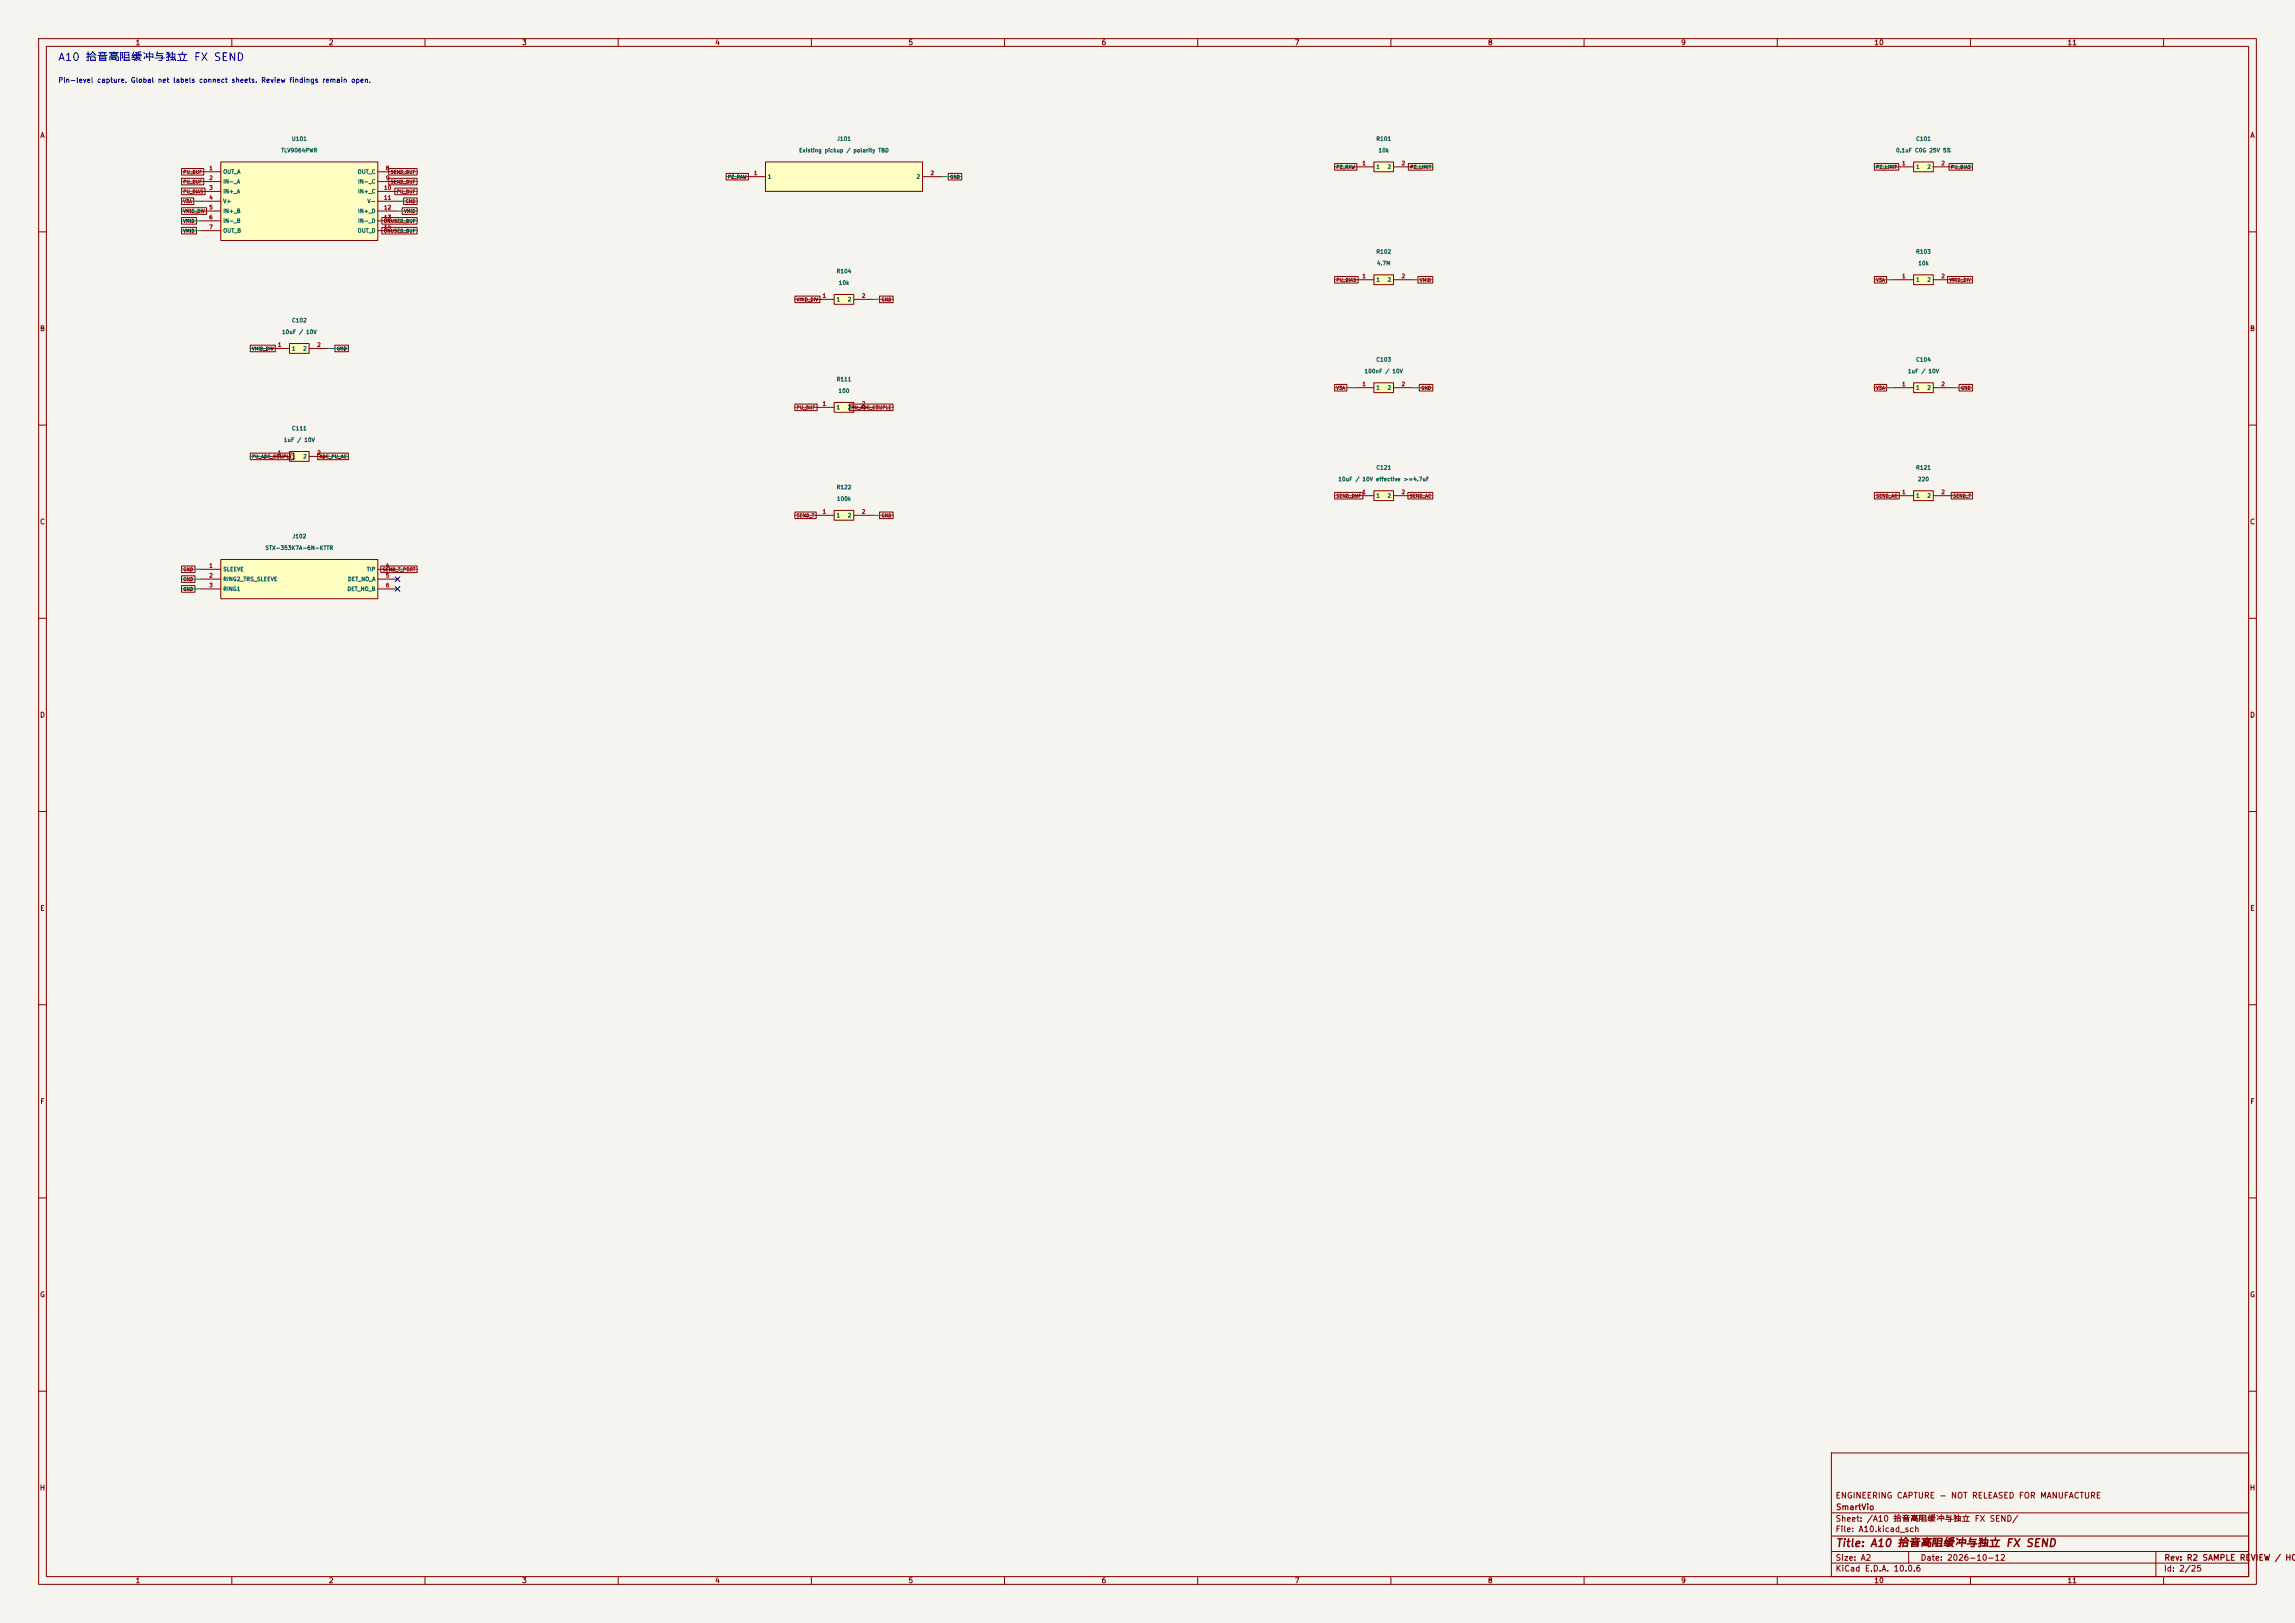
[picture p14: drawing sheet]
<svg xmlns="http://www.w3.org/2000/svg" width="594mm" height="420mm" viewBox="0 0 594 420" stroke-linecap="round" stroke-linejoin="round" font-family="sans-serif">
<defs><g id="words">
<text font-size="2" fill="#0000c2" x="14.9" y="16.3">A10 拾音高阻缓冲与独立 FX SEND</text>
<text font-size="2" fill="#840000" x="475" y="400.8">Title: A10 拾音高阻缓冲与独立 FX SEND</text>
<g font-size="1.5" fill="#840000">
<text x="475" y="388.1">ENGINEERING CAPTURE - NOT RELEASED FOR MANUFACTURE</text>
<text x="475" y="394.1">Sheet: /A10 拾音高阻缓冲与独立 FX SEND/</text>
<text x="475.1" y="391.1">SmartVio</text>
<text x="475" y="396.8">File: A10.kicad_sch</text>
<text x="475" y="407">KiCad E.D.A. 10.0.6</text>
<text x="475" y="404.2">Size: A2</text>
<text x="497" y="404.2">Date: 2026-10-12</text>
<text x="560" y="407">Id: 2/25</text>
<text x="560.1" y="404.2">Rev: R2 SAMPLE REVIEW / HOL</text>
</g>
<g font-size="1.3" fill="#840000">
<text x="35" y="12">1</text>
<text x="85" y="12">2</text>
<text x="135" y="12">3</text>
<text x="185" y="12">4</text>
<text x="235" y="12">5</text>
<text x="285" y="12">6</text>
<text x="335" y="12">7</text>
<text x="385" y="12">8</text>
<text x="435" y="12">9</text>
<text x="485" y="12">10</text>
<text x="535" y="12">11</text>
<text x="10.3" y="36">A</text>
<text x="582.3" y="36">A</text>
<text x="10.2" y="86">B</text>
<text x="582.2" y="86">B</text>
<text x="10.2" y="136">C</text>
<text x="582.2" y="136">C</text>
<text x="10.2" y="186">D</text>
<text x="582.2" y="186">D</text>
<text x="10.3" y="236">E</text>
<text x="582.3" y="236">E</text>
<text x="10.3" y="286">F</text>
<text x="582.3" y="286">F</text>
<text x="10.2" y="336">G</text>
<text x="582.2" y="336">G</text>
<text x="10.2" y="386">H</text>
<text x="582.2" y="386">H</text>
<text x="35" y="410">1</text>
<text x="85" y="410">2</text>
<text x="135" y="410">3</text>
<text x="185" y="410">4</text>
<text x="235" y="410">5</text>
<text x="285" y="410">6</text>
<text x="335" y="410">7</text>
<text x="385" y="410">8</text>
<text x="435" y="410">9</text>
<text x="485" y="410">10</text>
<text x="535" y="410">11</text>
</g>
<text font-size="1.3" fill="#0000c2" x="15" y="21.7">Pin-level capture. Global net labels connect sheets. Review findings remain open.</text>
<g font-size="1" fill="#006464">
<text x="72.7" y="39.7">TLV9064PWR</text>
<text x="75.4" y="36.7">U101</text>
<text x="206.7" y="39.7">Existing pickup / polarity TBD</text>
<text x="216.5" y="36.7">J101</text>
<text x="356.1" y="36.7">R101</text>
<text x="356.7" y="39.7">10k</text>
<text x="490.6" y="39.7">0.1uF C0G 25V 5%</text>
<text x="495.8" y="36.7">C101</text>
<text x="57.7" y="45.2">OUT_A</text>
<text x="57.7" y="47.7">IN-_A</text>
<text x="92.5" y="45.2">OUT_C</text>
<text x="92.6" y="47.7">IN-_C</text>
<text x="198.6" y="46.5">1</text>
<text x="237.1" y="46.5">2</text>
<text x="356.1" y="43.9">1</text>
<text x="359" y="43.9">2</text>
<text x="495.8" y="43.9">1</text>
<text x="498.7" y="43.9">2</text>
<text x="57.7" y="50.3">IN+_A</text>
<text x="57.7" y="52.8">V+</text>
<text x="92.6" y="50.3">IN+_C</text>
<text x="95" y="52.8">V-</text>
<text x="57.7" y="55.4">IN+_B</text>
<text x="57.7" y="57.9">IN-_B</text>
<text x="92.6" y="55.4">IN+_D</text>
<text x="92.6" y="57.9">IN-_D</text>
<text x="57.7" y="60.4">OUT_B</text>
<text x="92.5" y="60.4">OUT_D</text>
<text x="356.1" y="65.9">R102</text>
<text x="495.8" y="65.9">R103</text>
<text x="216.4" y="71">R104</text>
<text x="356.3" y="68.9">4.7M</text>
<text x="496.4" y="68.9">10k</text>
<text x="217" y="74">10k</text>
<text x="356.1" y="73.1">1</text>
<text x="359" y="73.1">2</text>
<text x="495.8" y="73.1">1</text>
<text x="498.7" y="73.1">2</text>
<text x="75.4" y="83.7">C102</text>
<text x="216.4" y="78.2">1</text>
<text x="219.3" y="78.2">2</text>
<text x="72.9" y="86.7">10uF / 10V</text>
<text x="75.4" y="90.9">1</text>
<text x="78.3" y="90.9">2</text>
<text x="356.1" y="93.8">C103</text>
<text x="495.8" y="93.8">C104</text>
<text x="216.4" y="98.9">R111</text>
<text x="216.9" y="101.9">100</text>
<text x="353.1" y="96.8">100nF / 10V</text>
<text x="356.1" y="101.1">1</text>
<text x="359" y="101.1">2</text>
<text x="493.7" y="96.8">1uF / 10V</text>
<text x="495.8" y="101.1">1</text>
<text x="498.7" y="101.1">2</text>
<text x="216.4" y="106.2">1</text>
<text x="219.3" y="106.2">2</text>
<text x="75.4" y="111.6">C111</text>
<text x="73.3" y="114.6">1uF / 10V</text>
<text x="75.4" y="118.9">1</text>
<text x="78.3" y="118.9">2</text>
<text x="346.3" y="124.8">10uF / 10V effective &gt;=4.7uF</text>
<text x="356.1" y="121.8">C121</text>
<text x="495.8" y="121.8">R121</text>
<text x="496.3" y="124.8">220</text>
<text x="216.4" y="126.8">R122</text>
<text x="216.5" y="129.8">100k</text>
<text x="356.1" y="129">1</text>
<text x="359" y="129">2</text>
<text x="495.8" y="129">1</text>
<text x="498.7" y="129">2</text>
<text x="216.4" y="134.1">1</text>
<text x="219.3" y="134.1">2</text>
<text x="68.6" y="142.5">STX-353K7A-6N-KTTR</text>
<text x="75.6" y="139.5">J102</text>
<text x="57.7" y="148.1">SLEEVE</text>
<text x="94.8" y="148.1">TIP</text>
<text x="57.7" y="150.6">RING2_TRS_SLEEVE</text>
<text x="57.7" y="153.2">RING1</text>
<text x="89.8" y="153.2">DET_NO_B</text>
<text x="89.9" y="150.6">DET_NO_A</text>
</g>
<g font-size="1" fill="#a90000">
<text x="54" y="44.3">1</text>
<text x="54" y="46.8">2</text>
<text x="99.8" y="44.3">8</text>
<text x="99.8" y="46.8">9</text>
<text x="195" y="45.5">1</text>
<text x="240.7" y="45.5">2</text>
<text x="352.5" y="43">1</text>
<text x="362.6" y="43">2</text>
<text x="492.2" y="43">1</text>
<text x="502.3" y="43">2</text>
<text x="54" y="49.3">3</text>
<text x="54" y="51.9">4</text>
<text x="99.3" y="49.3">10</text>
<text x="99.3" y="51.9">11</text>
<text x="54" y="54.4">5</text>
<text x="54" y="57">6</text>
<text x="54" y="59.5">7</text>
<text x="99.3" y="54.4">12</text>
<text x="99.3" y="57">13</text>
<text x="99.3" y="59.5">14</text>
<text x="212.8" y="77.3">1</text>
<text x="222.9" y="77.3">2</text>
<text x="352.5" y="72.2">1</text>
<text x="362.6" y="72.2">2</text>
<text x="492.2" y="72.2">1</text>
<text x="502.3" y="72.2">2</text>
<text x="71.8" y="90">1</text>
<text x="82" y="90">2</text>
<text x="352.5" y="100.1">1</text>
<text x="362.6" y="100.1">2</text>
<text x="492.2" y="100.1">1</text>
<text x="502.3" y="100.1">2</text>
<text x="212.8" y="105.2">1</text>
<text x="222.9" y="105.2">2</text>
<text x="71.8" y="117.9">1</text>
<text x="82" y="117.9">2</text>
<text x="352.5" y="128.1">1</text>
<text x="362.6" y="128.1">2</text>
<text x="492.2" y="128.1">1</text>
<text x="502.3" y="128.1">2</text>
<text x="212.8" y="133.2">1</text>
<text x="222.9" y="133.2">2</text>
<text x="54" y="147.1">1</text>
<text x="54" y="149.7">2</text>
<text x="99.8" y="147.1">4</text>
<text x="99.8" y="149.7">5</text>
<text x="54" y="152.2">3</text>
<text x="99.8" y="152.2">6</text>
</g>
<g font-size=".9" fill="#840000">
<text x="47.3" y="47.7">PU_BUF</text>
<text x="47.3" y="45.2">PU_BUF</text>
<text x="101" y="45.2">SEND_BUF</text>
<text x="101" y="47.7">SEND_BUF</text>
<text x="188.3" y="46.4">PZ_RAW</text>
<text x="245.8" y="46.4">GND</text>
<text x="345.8" y="43.9">PZ_RAW</text>
<text x="364.9" y="43.9">PZ_LIMIT</text>
<text x="485.5" y="43.9">PZ_LIMIT</text>
<text x="504.9" y="43.9">PU_BIAS</text>
<text x="47.3" y="52.8">V3A</text>
<text x="47.3" y="50.2">PU_BIAS</text>
<text x="102.6" y="50.2">PU_BUF</text>
<text x="104.9" y="52.8">GND</text>
<text x="47.3" y="55.3">VMID_DIV</text>
<text x="47.3" y="57.9">VMID</text>
<text x="99.2" y="57.9">UNUSED_BUF</text>
<text x="104.5" y="55.3">VMID</text>
<text x="47.3" y="60.4">VMID</text>
<text x="99.2" y="60.4">UNUSED_BUF</text>
<text x="345.8" y="73.1">PU_BIAS</text>
<text x="367.4" y="73.1">VMID</text>
<text x="485.5" y="73.1">V3A</text>
<text x="504.5" y="73.1">VMID_DIV</text>
<text x="206.1" y="78.2">VMID_DIV</text>
<text x="228" y="78.2">GND</text>
<text x="65.1" y="90.9">VMID_DIV</text>
<text x="87.1" y="90.9">GND</text>
<text x="345.8" y="101">V3A</text>
<text x="367.7" y="101">GND</text>
<text x="485.5" y="101">V3A</text>
<text x="507.4" y="101">GND</text>
<text x="206.1" y="106.1">PU_BUF</text>
<text x="220.2" y="106.1">PU_ADC_COUPLE</text>
<text x="65.1" y="118.8">PU_ADC_COUPLE</text>
<text x="82.6" y="118.8">ADC_PU_AC</text>
<text x="345.8" y="129">SEND_BUF</text>
<text x="364.8" y="129">SEND_AC</text>
<text x="485.5" y="129">SEND_AC</text>
<text x="505.4" y="129">SEND_T</text>
<text x="206.1" y="134.1">SEND_T</text>
<text x="228" y="134.1">GND</text>
<text x="47.3" y="148">GND</text>
<text x="98.9" y="148">SEND_T_PORT</text>
<text x="47.3" y="150.6">GND</text>
<text x="47.3" y="153.1">GND</text>
</g>
</g></defs>
<path d="M0 0h594v420h-594z" fill="#f5f4ef" stroke="#f5f4ef" stroke-width=".26"/>
<g fill="none" stroke="#840000" stroke-width=".26">
<path d="M10 10h574v400h-574zM12 12h570v396h-570zM60 10v2M110 10v2M160 10v2M210 10v2M260 10v2M310 10v2M360 10v2M410 10v2M460 10v2M510 10v2"/>
<path d="M560 10v2M10 60h2M582 60h2M10 110h2M582 110h2M10 160h2M582 160h2M10 210h2M582 210h2M10 260h2M582 260h2M10 310h2"/>
<path d="M582 310h2M10 360h2M474 376h108v32h-108zM582 360h2M474 397.5h108M474 391.5h108M60 408v2M110 408v2M160 408v2M210 408v2M260 408v2M310 408v2"/>
<path d="M360 408v2M410 408v2M460 408v2M474 404.5h108M474 401.5h108M494 401.5v3M510 408v2M558 401.5v6.5M560 408v2"/>
</g>
<path d="M495.3 127h5.1v2.5h-5.1z" fill="#ffffc2"/>
<path d="M490.2 128.3h5.1M495.3 127h5.1v2.5h-5.1zM500.4 128.3h5.1" fill="none" stroke="#840000" stroke-width=".26"/>
<path d="M495.3 71.1h5.1v2.6h-5.1z" fill="#ffffc2"/>
<path d="M490.2 72.4h5.1M495.3 71.1h5.1v2.6h-5.1zM500.4 72.4h5.1" fill="none" stroke="#840000" stroke-width=".26"/>
<path d="M355.6 71.1h5.1v2.6h-5.1z" fill="#ffffc2"/>
<path d="M350.5 72.4h5.1M355.6 71.1h5.1v2.6h-5.1zM360.7 72.4h5.1" fill="none" stroke="#840000" stroke-width=".26"/>
<path d="M355.6 99.1h5.1v2.5h-5.1z" fill="#ffffc2"/>
<path d="M355.6 99.1h5.1v2.5h-5.1zM350.5 100.3h5.1M360.7 100.3h5.1" fill="none" stroke="#840000" stroke-width=".26"/>
<path d="M495.3 99.1h5.1v2.5h-5.1z" fill="#ffffc2"/>
<path d="M495.3 99.1h5.1v2.5h-5.1zM490.2 100.3h5.1M500.4 100.3h5.1" fill="none" stroke="#840000" stroke-width=".26"/>
<path d="M495.3 41.9h5.1v2.6h-5.1z" fill="#ffffc2"/>
<path d="M490.2 43.2h5.1M495.3 41.9h5.1v2.6h-5.1zM500.4 43.2h5.1" fill="none" stroke="#840000" stroke-width=".26"/>
<path d="M355.6 127h5.1v2.5h-5.1z" fill="#ffffc2"/>
<path d="M350.5 128.3h5.1M355.6 127h5.1v2.5h-5.1zM360.7 128.3h5.1" fill="none" stroke="#840000" stroke-width=".26"/>
<path d="M355.6 41.9h5.1v2.6h-5.1z" fill="#ffffc2"/>
<path d="M350.5 43.2h5.1M355.6 41.9h5.1v2.6h-5.1zM360.7 43.2h5.1" fill="none" stroke="#840000" stroke-width=".26"/>
<path d="M198.1 41.9h40.7v7.6h-40.7z" fill="#ffffc2"/>
<path d="M193 45.7h5.1M198.1 41.9h40.7v7.6h-40.7zM238.8 45.7h5" fill="none" stroke="#840000" stroke-width=".26"/>
<path d="M215.9 76.2h5.1v2.5h-5.1z" fill="#ffffc2"/>
<path d="M210.8 77.5h5.1M215.9 76.2h5.1v2.5h-5.1zM221 77.5h5.1" fill="none" stroke="#840000" stroke-width=".26"/>
<path d="M74.9 88.9h5.1v2.5h-5.1z" fill="#ffffc2"/>
<path d="M69.8 90.2h5.1M74.9 88.9h5.1v2.5h-5.1zM80 90.2h5.1" fill="none" stroke="#840000" stroke-width=".26"/>
<path d="M57.1 41.9h40.7v20.3h-40.7z" fill="#ffffc2"/>
<g fill="none" stroke="#840000" stroke-width=".26">
<path d="M52.1 44.5h5M52.1 47h5M52.1 49.5h5M52.1 52.1h5M52.1 54.6h5M52.1 57.2h5M52.1 59.7h5M57.1 41.9h40.7v20.3h-40.7zM97.8 44.5h5.1M97.8 47h5.1M97.8 49.5h5.1M97.8 52.1h5.1"/>
<path d="M97.8 54.6h5.1M97.8 57.2h5.1M97.8 59.7h5.1"/>
</g>
<path d="M215.9 104.1h5.1v2.6h-5.1z" fill="#ffffc2"/>
<path d="M210.8 105.4h5.1M215.9 104.1h5.1v2.6h-5.1zM221 105.4h5.1" fill="none" stroke="#840000" stroke-width=".26"/>
<path d="M74.9 116.8h5.1v2.6h-5.1z" fill="#ffffc2"/>
<path d="M69.8 118.1h5.1M74.9 116.8h5.1v2.6h-5.1zM80 118.1h5.1" fill="none" stroke="#840000" stroke-width=".26"/>
<path d="M215.9 132.1h5.1v2.5h-5.1z" fill="#ffffc2"/>
<path d="M210.8 133.4h5.1M215.9 132.1h5.1v2.5h-5.1zM221 133.4h5.1" fill="none" stroke="#840000" stroke-width=".26"/>
<path d="M57.1 144.8h40.7v10.1h-40.7z" fill="#ffffc2"/>
<g fill="none" stroke="#840000" stroke-width=".26">
<path d="M47 46.1h5.7v1.7h-5.7zM47 51.2h3.1v1.7h-3.1zM47 53.8h6.5v1.7h-6.5zM47 48.7h6.1v1.7h-6.1zM47 58.8h3.8v1.7h-3.8zM47 43.6h5.7v1.7h-5.7zM47 56.3h3.8v1.7h-3.8zM98.8 58.8h9.1v1.7h-9.1zM98.8 56.3h9.1v1.7h-9.1zM100.6 43.6h7.3v1.7h-7.3zM100.6 46.1h7.3v1.7h-7.3zM102.2 48.7h5.7v1.7h-5.7z"/>
<path d="M104.1 53.8h3.8v1.7h-3.8zM104.5 51.2h3.4v1.7h-3.4zM188 44.9h5.7v1.7h-5.7zM245.4 44.9h3.5v1.7h-3.5zM345.4 42.3h5.8v1.7h-5.8zM364.5 42.3h6.3v1.7h-6.3zM485.1 42.3h6.4v1.7h-6.4zM504.5 42.3h6v1.7h-6zM205.7 76.6h6.5v1.7h-6.5zM227.7 76.6h3.4v1.7h-3.4zM345.4 71.5h6.1v1.7h-6.1zM367 71.5h3.8v1.7h-3.8z"/>
<path d="M485.1 71.5h3.2v1.7h-3.2zM504.1 71.5h6.4v1.7h-6.4zM64.8 89.3h6.4v1.7h-6.4zM86.7 89.3h3.5v1.7h-3.5zM345.4 99.5h3.2v1.7h-3.2zM367.4 99.5h3.4v1.7h-3.4zM485.1 99.5h3.2v1.7h-3.2zM507.1 99.5h3.4v1.7h-3.4zM64.8 117.3h11.3v1.7h-11.3zM82.2 117.3h8v1.7h-8zM205.7 104.6h5.8v1.7h-5.8zM219.8 104.6h11.3v1.7h-11.3z"/>
<path d="M205.7 132.5h5.5v1.7h-5.5zM227.7 132.5h3.4v1.7h-3.4zM345.4 127.4h7.4v1.7h-7.4zM364.4 127.4h6.4v1.7h-6.4zM485.1 127.4h6.5v1.7h-6.5zM505 127.4h5.5v1.7h-5.5zM47 149h3.5v1.7h-3.5zM47 146.5h3.5v1.7h-3.5zM47 151.5h3.5v1.8h-3.5zM52.1 147.3h5M52.1 149.9h5M52.1 152.4h5"/>
<path d="M57.1 144.8h40.7v10.1h-40.7zM97.8 147.3h5.1M97.8 149.9h5.1M97.8 152.4h5.1M98.6 146.5h9.3v1.7h-9.3z"/>
</g>
<g fill="none" stroke="#009600" stroke-width=".26">
<path d="M47 52.1h5.1M47 57.2h5.1M47 54.6h5.1M47 49.5h5.1M47 47h5.1M47 59.7h5.1M47 44.5h5.1M102.9 52.1h5M102.9 57.2h5M102.9 54.6h5M102.9 49.5h5M102.9 47h5"/>
<path d="M102.9 59.7h5M102.9 44.5h5M188 45.7h5M243.8 45.7h5.1M345.4 43.2h5.1M365.8 43.2h5M485.1 43.2h5.1M505.5 43.2h5M205.7 77.5h5.1M226.1 77.5h5M345.4 72.4h5.1M365.8 72.4h5"/>
<path d="M485.1 72.4h5.1M505.5 72.4h5M64.8 90.2h5M85.1 90.2h5.1M64.8 118.1h5M85.1 118.1h5.1M205.7 105.4h5.1M226.1 105.4h5M345.4 100.3h5.1M365.8 100.3h5M485.1 100.3h5.1M505.5 100.3h5"/>
<path d="M205.7 133.4h5.1M226.1 133.4h5M345.4 128.3h5.1M365.8 128.3h5M485.1 128.3h5.1M505.5 128.3h5M47 147.3h5.1M47 149.9h5.1M47 152.4h5.1M102.9 147.3h5"/>
</g>
<path d="M102.3 149.3l1.2 1.2M102.3 151.8l1.2 1.2M103.5 149.3l-1.2 1.2M103.5 151.8l-1.2 1.2" fill="none" stroke="#000084" stroke-width=".26"/>
<use href="#words"/>
</svg>
